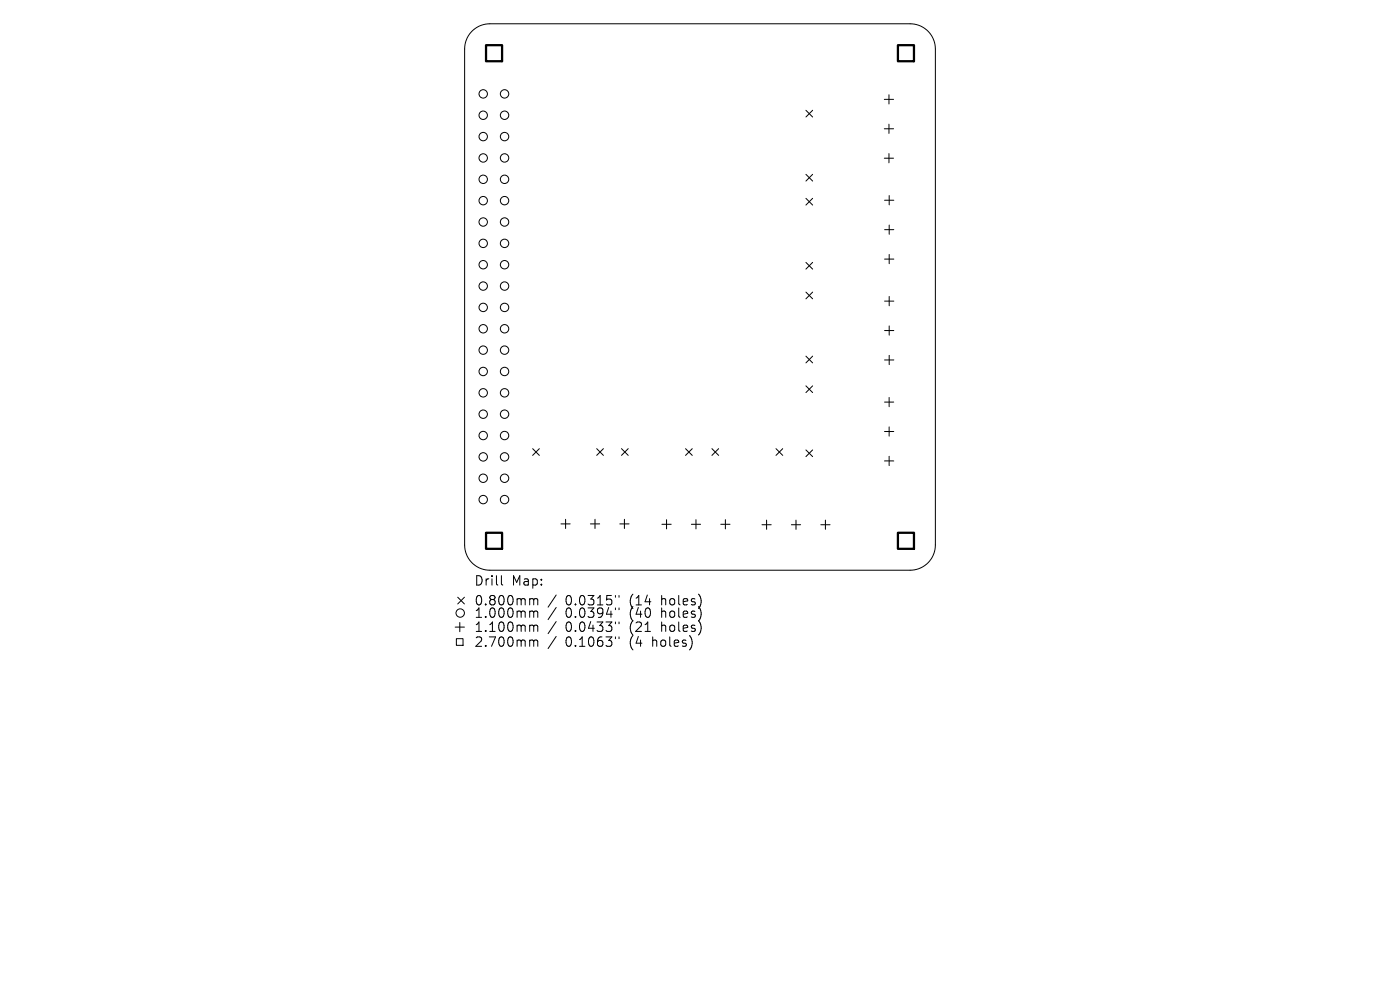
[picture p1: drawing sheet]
<svg xmlns="http://www.w3.org/2000/svg" width="297mm" height="210mm" viewBox="0 0 297 210" stroke-linecap="round" stroke-linejoin="round" font-family="sans-serif">
<defs><g id="words">
<g font-size="2.8">
<text x="100.5" y="124.5">Drill</text>
<text x="108.5" y="124.5">Map:</text>
<text x="100.5" y="128.7">0.800mm</text>
<text x="100.5" y="131.3">1.000mm</text>
<text x="120" y="128.7">0.0315&quot;</text>
<text x="120" y="131.3">0.0394&quot;</text>
<text x="133.7" y="128.7">(14</text>
<text x="133.7" y="131.3">(40</text>
<text x="140.6" y="128.7">holes)</text>
<text x="140.6" y="131.3">holes)</text>
<text x="100.5" y="134.3">1.100mm</text>
<text x="100.5" y="137.5">2.700mm</text>
<text x="120" y="134.3">0.0433&quot;</text>
<text x="120" y="137.5">0.1063&quot;</text>
<text x="133.7" y="134.3">(21</text>
<text x="133.7" y="137.5">(4</text>
<text x="138.7" y="137.5">holes)</text>
<text x="140.6" y="134.3">holes)</text>
</g>
</g></defs>
<g fill="none" stroke="#000" stroke-width=".21">
<path d="M100.1 6.6a5.3 5.3 0 0 1 3.8-1.6h89.2a5.3 5.3 0 0 1 5.3 5.4v105.2a5.4 5.4 0 0 1-5.3 5.4h-89.2a5.3 5.3 0 0 1-5.3-5.4v-105.2a5.3 5.3 0 0 1 1.5-3.8zM171 23.4l1.4 1.4M171 37l1.4 1.4M172.4 23.4l-1.4 1.4M172.4 37l-1.4 1.4M187.6 21.1h2M187.6 27.3h2M187.6 33.6h2M188.6 20.1v2M188.6 26.3v2M188.6 32.6v1.9M171 42.1l1.4 1.4"/>
<path d="M171 55.7l1.4 1.4M172.4 42.1l-1.4 1.4M172.4 55.7l-1.4 1.4M187.7 42.5h1.9M187.7 48.7h1.9M187.7 55h1.9M188.6 41.5v2M188.6 47.7v2M188.6 54v1.9M171 62l1.4 1.4M171 75.6l1.4 1.4M172.4 62l-1.4 1.4"/>
<path d="M172.4 75.6l-1.4 1.4M187.7 63.9h1.9M187.7 70.1h1.9M187.7 76.4h1.9M188.6 62.9v2M188.6 69.1v2M188.6 75.4v1.9M113 95.2l1.4 1.4M114.4 95.2l-1.4 1.4M126.6 95.2l1.4 1.4M128 95.2l-1.4 1.4M131.8 95.2l1.5 1.4"/>
<path d="M133.3 95.2l-1.5 1.4M145.4 95.2l1.5 1.4M146.9 95.2l-1.5 1.4M151 95.2l1.5 1.4M152.5 95.2l-1.5 1.4M164.6 95.2l1.4 1.4M166 95.2l-1.4 1.4M171 81.9l1.4 1.4M171 95.4l1.4 1.5M172.4 81.9l-1.4 1.4M172.4 95.4l-1.4 1.5M187.6 85.3h2"/>
<path d="M187.6 91.5h2M187.6 97.8h2M188.6 84.3v2M188.6 90.6v1.9M188.6 96.8v2M119 111.1h2M120 110.2v1.9M125.2 111.1h2M126.2 110.2v1.9M131.5 111.1h1.9M132.5 110.2v1.9M140.4 111.2h2"/>
<path d="M141.4 110.2v2M146.7 111.2h1.9M147.6 110.2v2M152.9 111.2h2M153.9 110.2v2M161.6 111.3h2M162.6 110.3v2M167.9 111.3h1.9M168.9 110.3v2M174.1 111.3h2M175.1 110.3v2M96.6 133h1.9"/>
<path d="M96.8 135.5h1.4v1.4h-1.4zM97.1 126.7l1.4 1.4M97.5 132v2M98.5 126.7l-1.4 1.4M106.4 122.1v1.7l.3 .3M112.7 127h.2l.3 .3M112.7 129.6h.2l.3 .3M112.7 132.6h.2l.3 .3M112.7 135.8l.4 .1 .1 .2M113.2 127.3l.3-.3 .5 .1 .1 1.2M113.2 127.3v1M113.2 129.9v1.1"/>
<path d="M113.2 132.9v1M113.2 136.1v1M113.2 129.9l.3-.3 .5 .1 .1 1.3M113.2 132.9l.3-.3 .5 .1 .1 1.2M113.2 136.1l.3-.3 .5 .1 .1 1.2M118 126.2l-1.7 2.6M118 128.9l-1.7 2.5M118 131.8l-1.7 2.6M118 135l-1.7 2.6M130.6 126.3v.4M130.6 129v.3M130.6 131.9v.4"/>
<path d="M130.6 135.1v.4M131.3 126.3v.4M131.3 129v.3M131.3 131.9v.4M131.3 135.1v.4"/>
<circle cx="102.5" cy="19.9" r=".89"/>
<circle cx="107" cy="19.9" r=".89"/>
<circle cx="102.5" cy="24.4" r=".89"/>
<circle cx="102.5" cy="38" r=".89"/>
<circle cx="102.5" cy="29" r=".89"/>
<circle cx="102.5" cy="33.5" r=".89"/>
<circle cx="107" cy="24.4" r=".89"/>
<circle cx="107" cy="38" r=".89"/>
<circle cx="107" cy="29" r=".89"/>
<circle cx="107" cy="33.5" r=".89"/>
<circle cx="102.5" cy="42.6" r=".89"/>
<circle cx="102.5" cy="51.6" r=".89"/>
<circle cx="102.5" cy="47.1" r=".89"/>
<circle cx="102.5" cy="56.2" r=".89"/>
<circle cx="107" cy="42.6" r=".89"/>
<circle cx="107" cy="51.6" r=".89"/>
<circle cx="107" cy="47.1" r=".89"/>
<circle cx="107" cy="56.2" r=".89"/>
<circle cx="102.5" cy="69.7" r=".89"/>
<circle cx="102.5" cy="74.3" r=".89"/>
<circle cx="102.5" cy="78.8" r=".89"/>
<circle cx="102.5" cy="60.7" r=".89"/>
<circle cx="102.5" cy="65.2" r=".89"/>
<circle cx="107" cy="69.7" r=".89"/>
<circle cx="107" cy="78.8" r=".89"/>
<circle cx="107" cy="74.3" r=".89"/>
<circle cx="107" cy="60.7" r=".89"/>
<circle cx="107" cy="65.2" r=".89"/>
<circle cx="102.5" cy="83.3" r=".89"/>
<circle cx="102.5" cy="87.9" r=".89"/>
<circle cx="102.5" cy="96.9" r=".89"/>
<circle cx="102.5" cy="92.4" r=".89"/>
<circle cx="107" cy="83.3" r=".89"/>
<circle cx="107" cy="87.9" r=".89"/>
<circle cx="107" cy="96.9" r=".89"/>
<circle cx="107" cy="92.4" r=".89"/>
<circle cx="102.5" cy="106" r=".89"/>
<circle cx="102.5" cy="101.5" r=".89"/>
<circle cx="107" cy="106" r=".89"/>
<circle cx="107" cy="101.5" r=".89"/>
<circle cx="97.6" cy="130" r=".89"/>
</g>
<path d="M103.1 9.6h3.4v3.4h-3.4zM190.5 9.6h3.4v3.4h-3.4zM103.1 113h3.4v3.4h-3.4zM190.5 113h3.4v3.4h-3.4z" fill="none" stroke="#000" stroke-width=".48"/>
<use href="#words"/>
</svg>
